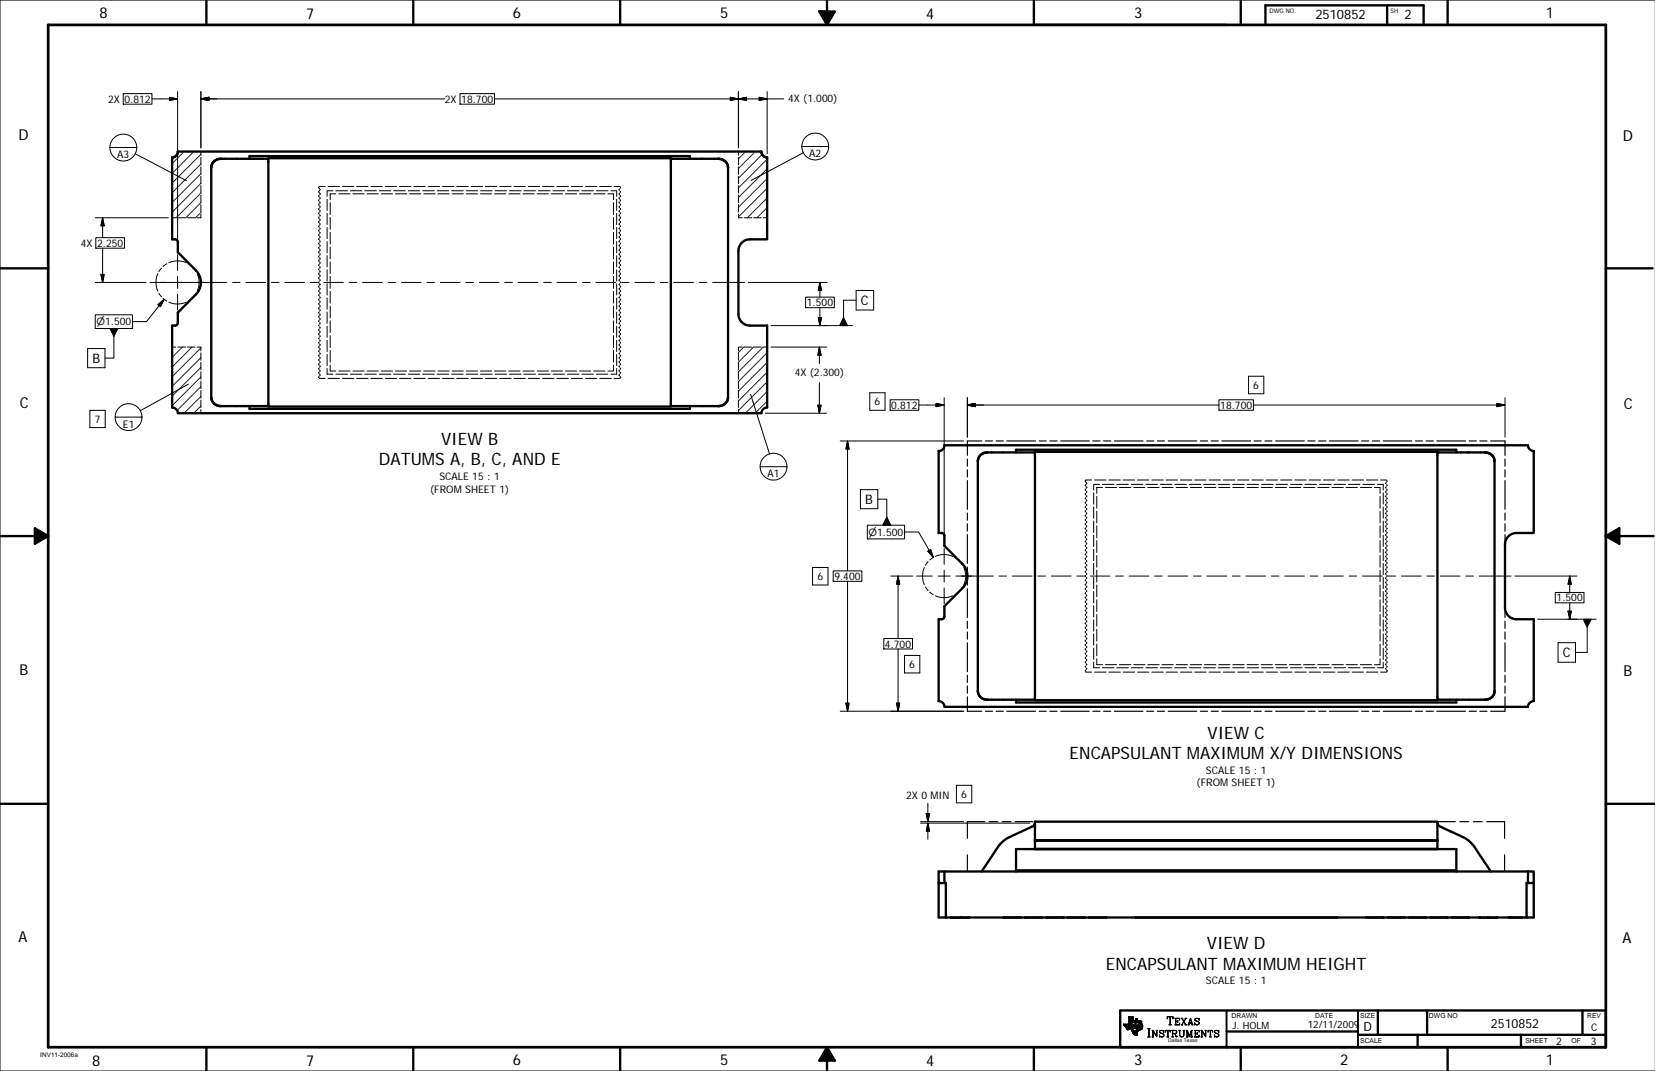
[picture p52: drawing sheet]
<svg xmlns="http://www.w3.org/2000/svg" width="432mm" height="279mm" viewBox="0 0 432 279" stroke-linecap="round" stroke-linejoin="round" font-family="sans-serif">
<defs><g id="words">
<g font-size="4.5">
<text x="115.1" y="116.1">VIEW B</text>
<text x="98.8" y="121.4">DATUMS A, B, C, AND E</text>
<text x="315" y="192.7">VIEW C</text>
<text x="279" y="198.1">ENCAPSULANT MAXIMUM X/Y DIMENSIONS</text>
<text x="314.9" y="247.6">VIEW D</text>
<text x="288.5" y="253">ENCAPSULANT MAXIMUM HEIGHT</text>
</g>
<g font-size="3.9">
<text x="25.9" y="4.6">8</text>
<text x="79.9" y="4.9">7</text>
<text x="133.8" y="4.7">6</text>
<text x="187.9" y="4.6">5</text>
<text x="241.7" y="5">4</text>
<text x="295.9" y="4.6">3</text>
<text x="403.4" y="4.7">1</text>
<text x="4.9" y="36.6">D</text>
<text x="423.4" y="36.8">D</text>
<text x="5.2" y="106.5">C</text>
<text x="423.7" y="106.7">C</text>
<text x="5.1" y="176.1">B</text>
<text x="423.5" y="176.3">B</text>
<text x="4.8" y="245.8">A</text>
<text x="423.3" y="246.1">A</text>
<text x="24.1" y="278.1">8</text>
<text x="79.9" y="278">7</text>
<text x="133.8" y="277.9">6</text>
<text x="187.9" y="277.7">5</text>
<text x="241.7" y="278.1">4</text>
<text x="295.9" y="277.8">3</text>
<text x="349.7" y="278">2</text>
<text x="403.4" y="277.9">1</text>
</g>
<g font-size="3.4">
<text x="343.2" y="5.1">2510852</text>
<text x="366.5" y="5.1">2</text>
<text x="224.6" y="79.6">C</text>
<text x="24.1" y="94.7">B</text>
<text x="225.7" y="131.5">B</text>
<text x="407.7" y="171.4">C</text>
</g>
<g font-size="3.3">
<text x="355.7" y="269">D</text>
<text x="389" y="268.1">2510852</text>
</g>
<g font-size="2.9">
<text x="304.3" y="267.4">T</text>
<text x="299.2" y="270.5">I</text>
</g>
<g font-size="2.7">
<text x="28.2" y="26.8">2X</text>
<text x="32.5" y="26.8">0.812</text>
<text x="116.1" y="26.8">2X</text>
<text x="120.4" y="26.8">18.700</text>
<text x="205.6" y="26.6">4X(1.000)</text>
<text x="30.6" y="41.3">A3</text>
<text x="211.2" y="41">A2</text>
<text x="21.1" y="64.4">4X</text>
<text x="25.4" y="64.4">2.250</text>
<text x="210.5" y="79.9">1.500</text>
<text x="207.4" y="98.1">4X(2.300)</text>
<text x="327" y="101.5">6</text>
<text x="228.1" y="105.8">6</text>
<text x="232.5" y="106.7">0.812</text>
<text x="318.4" y="106.7">18.700</text>
<text x="24.7" y="110.3">7</text>
<text x="32" y="111.6">E1</text>
<text x="114.7" y="125.2">SCALE 15 : 1</text>
<text x="200.3" y="124.5">A1</text>
<text x="112.2" y="128.5">(FROM SHEET 1)</text>
<text x="213.3" y="151.3">6</text>
<text x="217.7" y="151.3">9.400</text>
<text x="406.1" y="156.9">1.500</text>
<text x="230.9" y="168.9">4.700</text>
<text x="237.2" y="174.3">6</text>
<text x="314.6" y="201.8">SCALE 15 : 1</text>
<text x="236.4" y="208.4">2X0MIN</text>
<text x="250.8" y="208.2">6</text>
<text x="312.2" y="205.1">(FROM SHEET 1)</text>
<text x="314.6" y="256.8">SCALE 15 : 1</text>
<text x="415.1" y="268.8">C</text>
<text x="406" y="272.6">2</text>
<text x="415" y="272.6">3</text>
</g>
<g font-size="2.6">
<text x="25.2" y="84.9">⌀1.500</text>
<text x="226.6" y="139.7">⌀1.500</text>
<text x="321.5" y="268.5">J. HOLM</text>
<text x="341.2" y="268.1">12/11/2009</text>
</g>
<g font-size="2.3">
<text x="306.3" y="267.4">EXAS</text>
<text x="300.4" y="270.5">NSTRUMENTS</text>
</g>
<g font-size="1.8">
<text x="321.3" y="265.6">DRAWN</text>
<text x="343.2" y="265.6">DATE</text>
<text x="354.9" y="265.5">SIZE</text>
<text x="372.8" y="265.5">DWG NO</text>
<text x="414.1" y="265.5">REV</text>
<text x="354.9" y="272.1">SCALE</text>
<text x="398" y="272.2">SHEET</text>
<text x="410" y="272.2">OF</text>
</g>
<text font-size="1.7" x="10.5" y="275.7">INV11-2006a</text>
<g font-size="1.6">
<text x="331.2" y="3.3">DWG NO.</text>
<text x="362.8" y="3.3">SH</text>
</g>
<text font-size="1.3" x="304.8" y="271.9">Dallas Texas</text>
</g></defs>
<g fill="none" stroke="#000" stroke-width=".61">
<path d="M53.8 .1v6.4M107.8 0v6.5M161.8 0v6.5M213.7 2.9l4.1 .1-2 3.5zM215.8 .3v6.2M269.7 0v6.5M270 6.5h50M323.7 0v6.5M330.2 6.5v-5.1h41.2v5.1M361.9 1.4v5.1M377.7 0v6.5M46.4 39.5h152.2l.1 .3a1.55 1.55 0 0 0 1.5 1.3v21.3h-4.5a3 3 0 0 0-3 3v16.5a3 3 0 0 0 3 3h4.5v21.4l-.6 .1a1.54 1.54 0 0 0-1 1.4h-152.2l-.2-.7a1.47 1.47 0 0 0-1.3-.8v-21.4h.8a.76 .76 0 0 0 .7-.7v-2.6l4.7-4.7a4.4 4.4 0 0 0 0-6.4l-4.7-4.7v-2.6a.72 .72 0 0 0-.7-.8h-.8v-21.3a1.48 1.48 0 0 0 1.5-1.6z"/>
<path d="M55.1 43.7a2.24 2.24 0 0 1 2.3-2.3h12.6v64.5M55.1 43.7v60M57.8 41.4a2.55 2.55 0 0 0-2.7 2.3M65.1 41.4v-.7h114.9v.7M70 41.4v-.1h105v.1M175 41.4h12.7a2.28 2.28 0 0 1 2.2 2.3M175 41.4v64.5h12.7a2.28 2.28 0 0 0 2.2-2.2M187.3 41.4a2.54 2.54 0 0 1 2.6 2.3M189.9 43.7v60M0 70h12.6M419 70h12.2M55.1 103.7a2.24 2.24 0 0 0 2.3 2.2h12.6"/>
<path d="M55.1 103.7a2.55 2.55 0 0 0 2.7 2.2M65.1 105.9v.8h114.9v-.8M70 105.9h105M189.9 103.7a2.54 2.54 0 0 1-2.6 2.2M244.9 117.6a1.45 1.45 0 0 0 1.5-1.4h152.3a1.52 1.52 0 0 0 1.5 1.4v21.4h-4.6a3 3 0 0 0-2.9 3v16.5a3 3 0 0 0 2.9 3h4.6v21.4l-1 .3-.3 .5-.2 .7h-152.3a1.52 1.52 0 0 0-1.5-1.5v-21.4h.8a.72 .72 0 0 0 .7-.7v-2.6l4.7-4.7a4.5 4.5 0 0 0 0-6.4l-4.7-4.7v-2.6a.72 .72 0 0 0-.7-.8h-.8zM257.8 118a2.55 2.55 0 0 0-2.7 2.3M270 118v-.1h105v.1M375 118h12.7a2.28 2.28 0 0 1 2.2 2.3M375 118v64.5h12.7a2.24 2.24 0 0 0 2.2-2.2M380 118v-.7h-114.9v.7M387.3 118a2.51 2.51 0 0 1 2.6 2.3M0 139.8h12.6"/>
<path d="M9.1 137.8l3.5 2-3.5 2.1zM255.1 120.3a2.28 2.28 0 0 1 2.3-2.3h12.6v64.5M255.1 120.3v60M389.9 120.3v60M419 139.8l3.5-2v4.1zM419 139.8h12.4M255.1 180.3a2.51 2.51 0 0 0 2.7 2.2M255.1 180.3a2.24 2.24 0 0 0 2.3 2.2h12.6M265.1 182.5v.8h114.9v-.8M270 182.5h105M389.9 180.3a2.47 2.47 0 0 1-2.6 2.2M0 209.7h12.6"/>
<path d="M270 214.6l-.4 .9-6.2 2.9-1.8 1.2-1.1 1.1-4.4 6.7M270 219.2h105M375 214.6l.5 .9 6.6 3.1 1.4 1 1.4 1.6 4.1 6.2M375 219.2v-4.8h-105v7.1h105v-2.3h-105M375 219.2h-105M419 209.7h12.6M244.9 230.4h1.5M246.4 230.4h.4v9M246.4 227.4h152.3M246.4 230.4v-3h-1.5v12h1.9M246.8 239.4h151.5M248.1 239.4h4.6"/>
<path d="M248.1 239.4h.1M252.7 239.4h.1M252.8 239.4h.1M261.9 239.4h.1M265.1 227.4v-5.9h114.9v5.6h-114.9h114.9v.3M266.3 239.4h.1M267.4 239.4h.1M271.9 239.4h.1M273 239.4h.1M277.5 239.4h.1M278.5 239.4h.1M283.1 239.4h.1"/>
<path d="M284.1 239.4h.1M288.6 239.4h.1M296.3 239.4h.1M348.8 239.4h.1M356.5 239.4h4.5M361 239.4h.1M362 239.4h4.5M366.5 239.4h.1M367.6 239.4h4.5M372.1 239.4h.1M373.1 239.4h4.6M377.7 239.4h.1"/>
<path d="M378.7 239.4h4.5M383.2 239.4h.1M386 239.4h.1M386 239.4h4.5M390.5 239.4h.1M390.6 239.4h.1M393.6 239.4h3.6M397.2 239.4h.1M398.7 227.4v3M398.7 227.4h1.5v3M400.2 230.4h-1.9v9M400.2 230.4v9h-1.9"/>
<path d="M53.8 273.2v6.2M107.8 273.2v6.2M161.8 273.2v6.2M215.8 273.2v6.2M215.8 273.2l2 3.5h-4zM269.7 273.2v6.2M292.3 263.6h126.7v9.6h-126.7zM320 269.1h34.3M323.7 273.2v6.2M354.3 270h64.7M359.5 263.6v6.4M369.9 270v3.2"/>
<path d="M372.3 263.6v6.4M377.7 273.2v6.2M396.8 270v3.2M412.9 263.6v6.4"/>
</g>
<g fill="none" stroke="#000" stroke-width=".26">
<path d="M431.8 0h-431.8v279.4h431.8M28.7 38.5h7a3.5 3.5 0 0 0-5.1-3.2 3.5 3.5 0 0 0-.4 6 3.5 3.5 0 0 0 5.5-2.5v-.3M32.2 24.4h7.4v2.8h-7.4zM39.6 25.8h6.7M44.2 25.4l2.1 .4-2.1 .4zM46.3 23.9v41.6M46.4 39.5h1.2M48.2 39.5h2.4M51.2 39.5h1.2v1M52.4 23.9v14.7M52.4 25.8l2.1-.4v.8zM52.4 25.8h63.7"/>
<path d="M120 24.4h9v2.8h-9zM129 25.8h75.5M190.5 25.4l2.2 .4-2.2 .4zM192.7 25.8l2.1-.4v.8zM192.7 23.9v14.7M193.8 39.5h-1.1v1M194.5 39.5h2.3M197.5 39.5h1.1M198.1 25.4l2.1 .4-2.1 .4zM200.2 23.9v16.1M209.2 38.2h7a3.5 3.5 0 0 0-5.1-3.2 3.5 3.5 0 0 0-.4 6 3.5 3.5 0 0 0 5.5-2.5v-.3M209.6 39.9l-13.6 7.2"/>
<path d="M24.9 56.8h19M26.8 56.8l.4 2.1h-.9zM26.8 56.8v5.2M35.3 40.1l13.4 7M44.9 41.1v1M44.9 42.7v2M44.9 45.3v2.1M44.9 47.9v2.1M44.9 50.5v2.1M44.9 53.1v2.1M44.9 55.8v1h1M46.4 56.8h2"/>
<path d="M48.9 56.8h2M52.4 41v2M52.4 43.5v2M52.4 46v1.9M52.4 48.4v2M52.4 50.9v2M52.4 53.4v1.9M52.4 55.8v1h-1M83.3 60l-.2 .2 .2 .1M83.3 58.8l-.2 .2 .2 .2M83.3 57.7l-.2 .2 .2 .2M83.3 56.6l-.2 .2 .2 .2"/>
<path d="M83.3 55.5l-.2 .1 .2 .3M83.3 54.4l-.2 .1 .2 .2M83.3 53.2l-.2 .2 .2 .2M83.3 52.1l-.2 .2 .2 .2M83.3 51l-.2 .2 .2 .2M83.4 59.4l.2 .2-.2 .2M83.4 58.3l.2 .2-.2 .2M83.4 57.2l.2 .2-.2 .1M83.4 56l.2 .2-.2 .2M83.4 54.9l.2 .2-.2 .2M83.4 53.8l.2 .2-.2 .1M83.4 52.7l.2 .2-.2 .1"/>
<path d="M83.4 51.5l.2 .2-.2 .2M84.8 48.6h-1.5l-.2 .3 .5 .6-.5 .5 .5 .6-.2 .2M85.3 52v2.9M85.3 55.6v3M85.3 59.3v3M85.6 48.6h3M86.1 52.9v3.1M86.1 56.7v3.1M86.9 49.8h-1.6v1.4M87.6 50.6h-1.5v1.5M87.6 49.8h3.1M88.4 50.6h2.9"/>
<path d="M89.3 48.6h3M91.4 49.8h3M92.1 50.6h2.9M93 48.6h3M95.2 49.8h3M95.8 50.6h2.9M96.8 48.6h3M99 49.8h3M99.5 50.6h2.9M100.5 48.6h3M102.7 49.8h3M103.2 50.6h2.9"/>
<path d="M104.2 48.6h3M106.5 49.8h3M106.8 50.6h3M108 48.6h3M110.3 49.8h3M110.6 50.6h2.9M111.7 48.6h3M114 49.8h3.1M114.3 50.6h2.9M115.4 48.6h3M117.8 49.8h3.1M118 50.6h2.9"/>
<path d="M119.2 48.6h3M121.6 49.8h3M121.6 50.6h3M122.9 48.6h3M125.3 50.6h3M125.4 49.8h3M126.6 48.6h3M129 50.6h3M129.2 49.8h3M130.4 48.6h2.9M132.7 50.6h3M132.9 49.8h3.1"/>
<path d="M134.1 48.6h3M136.4 50.6h3M136.7 49.8h3M137.8 48.6h3M140.1 50.6h3M140.5 49.8h3M141.6 48.6h2.9M143.8 50.6h3M144.3 49.8h3M145.3 48.6h3M147.5 50.6h3M148.1 49.8h2.9"/>
<path d="M149 48.6h3M151.2 50.6h3M151.8 49.8h3M152.8 48.6h2.9M154.9 50.6h3M155.6 49.8h3M156.5 48.6h3M158.6 50.6h1.5v1.5M159.4 49.8h1.5v1.4M160.1 52.9v3.1M160.1 56.7v3.1M160.2 48.6l1.6 .1"/>
<path d="M160.9 52v2.9M160.9 55.6v3M160.9 59.3v3M161.6 49.3l-.1 .2 .1 .2M161.6 50.4l-.1 .2 .1 .2M161.6 51.5l-.1 .2 .1 .2M161.6 52.7l-.1 .2 .1 .1M161.6 53.8l-.1 .2 .1 .1M161.6 54.9l-.1 .2 .1 .2M161.6 56l-.1 .2 .1 .2M161.6 57.1l-.1 .3 .1 .1M161.6 58.3l-.1 .2 .1 .2"/>
<path d="M161.6 59.4l-.1 .2 .1 .2M161.8 49.9l.2 .1-.2 .2M161.8 51l.2 .2-.2 .2M161.8 52.1l.2 .2-.2 .2M161.8 53.2l.2 .2-.2 .2M161.8 54.4l.2 .1-.2 .2M161.8 55.5l.2 .1-.2 .3M161.8 56.6l.2 .2-.2 .2M161.8 57.7l.2 .2-.2 .2M161.8 58.8l.2 .2-.2 .2M161.8 60l.2 .2-.2 .1M161.9 48.8l-.1 .3"/>
<path d="M192.7 41v2M192.7 43.5v2M192.7 46v1.9M192.7 48.4v2M192.7 50.9v2M192.7 53.4v1.9M192.7 55.8v1h1M194.2 56.8h2M196.6 56.8h2M200.2 41.1v1M200.2 42.7v2M200.2 45.3v2.1"/>
<path d="M200.2 47.9v2.1M200.2 50.5v2.1M200.2 53.1v2.1M200.2 55.8v1h-1M24.9 73.7h13.2M25 62h7.5v2.7h-7.5zM26.3 71.6h.9l-.4 2.1zM26.8 64.7v9M39.1 73.7h20.1M41.2 71.4a5.6 5.6 0 0 0 0 4.6M41.2 79.5l1.6-1.4-.9 1.9zM41.4 76.5l.7 .9"/>
<path d="M41.5 79.7l1.3-1.6-4.6 5.8h-3.6M42.1 69.9l-.7 1M42.5 77.9l1 .7M43.5 68.8l-1 .7M44 68.6a5.6 5.6 0 0 1 4.6 0M44 78.8a5.8 5.8 0 0 0 4.6 0M46.3 66.5v4.1M46.3 72.1v3.2M46.3 76.8v4.1M49.1 68.8l1 .7M50.1 77.9l-1 .7M50.5 69.9l.7 1"/>
<path d="M51.2 76.5l-.7 .9M51.5 71.4a5.6 5.6 0 0 1 0 4.6M60.7 73.7h1.9M64.1 73.7h5.2M70.8 73.7h2M74.3 73.7h5.2M80.9 73.7h2M83.3 79.1l-.2 .2 .2 .2M83.3 78l-.2 .1 .2 .3M83.3 76.9l-.2 .1 .2 .2M83.3 75.7l-.2 .2 .2 .2M83.3 74.6l-.2 .2 .2 .2"/>
<path d="M83.3 73.5l-.2 .2 .2 .1M83.3 72.3l-.2 .2 .2 .2M83.3 71.2l-.2 .2 .2 .2M83.3 70.1l-.2 .2 .2 .2M83.3 69l-.2 .2 .2 .1M83.3 67.8l-.2 .3 .2 .1M83.3 66.7l-.2 .2 .2 .2M83.3 65.6l-.2 .2 .2 .2M83.3 64.5l-.2 .2 .2 .2M83.3 63.4l-.2 .1 .2 .2M83.3 62.2l-.2 .2 .2 .2M83.3 61.1l-.2 .2 .2 .2"/>
<path d="M83.4 79.7l.2 .2-.2 .1M83.4 78.5l.2 .2-.2 .2M83.4 77.4l.2 .2-.2 .2M83.4 76.3l.2 .2-.2 .2M83.4 75.2l.2 .1-.2 .2M83.4 74l.2 .2-.2 .2M83.4 72.9l.2 .2-.2 .2M83.4 71.8l.2 .2-.2 .2M83.4 70.7l.2 .1-.2 .2M83.4 69.6l.2 .1-.2 .2M83.4 68.4l.2 .2-.2 .2M83.4 67.3l.2 .2-.2 .2"/>
<path d="M83.4 66.2l.2 .1-.2 .2M83.4 65l.2 .2-.2 .2M83.4 63.9l.2 .2-.2 .2M83.4 62.8l.2 .2-.2 .2M83.4 61.7l.2 .1-.2 .2M83.4 60.5l.2 .2-.2 .2M84.5 73.7h5.1M85.3 63v3M85.3 66.7v2.9M85.3 70.4v2.9M85.3 74v3M85.3 77.7v3"/>
<path d="M86.1 60.6v3.1M86.1 64.4v3.1M86.1 68.3v3.1M86.1 72.1v3.1M86.1 76v3.1M86.1 79.9v3M91.1 73.7h2M94.6 73.7h5.1M101.2 73.7h2.1M104.8 73.7h5.1M111.4 73.7h2M114.9 73.7h5.1"/>
<path d="M121.5 73.7h2M125.1 73.7h5.1M131.7 73.7h2M135.2 73.7h5.1M141.8 73.7h2M145.3 73.7h5.2M152 73.7h2M155.5 73.7h5.1M160.1 60.6v3.1M160.1 64.4v3.1M160.1 68.3v3.1M160.1 72.1v3.1"/>
<path d="M160.1 76v3.1M160.1 79.9v3M160.9 63v3M160.9 66.7v2.9M160.9 70.4v2.9M160.9 74v3M160.9 77.7v3M161.6 60.5l-.1 .2 .1 .2M161.6 61.7l-.1 .1 .1 .2M161.6 62.8l-.1 .2 .1 .2M161.6 63.9l-.1 .2 .1 .2M161.6 65l-.1 .2 .1 .2"/>
<path d="M161.6 66.2l-.1 .1 .1 .2M161.6 67.3l-.1 .2 .1 .2M161.6 68.4l-.1 .2 .1 .2M161.6 69.6l-.1 .1 .1 .2M161.6 70.7l-.1 .1 .1 .2M161.6 71.8l-.1 .2 .1 .2M161.6 72.9l-.1 .2 .1 .2M161.6 74l-.1 .2 .1 .2M161.6 75.2l-.1 .1 .1 .2M161.6 76.3l-.1 .2 .1 .2M161.6 77.4l-.1 .2 .1 .2M161.6 78.5l-.1 .2 .1 .2"/>
<path d="M161.6 79.7l-.1 .2 .1 .1M161.8 61.1l.2 .2-.2 .2M161.8 62.2l.2 .2-.2 .2M161.8 63.4l.2 .1-.2 .2M161.8 64.5l.2 .2-.2 .2M161.8 65.6l.2 .2-.2 .2M161.8 66.7l.2 .2-.2 .2M161.8 67.8l.2 .3-.2 .1M161.8 69l.2 .2-.2 .1M161.8 70.1l.2 .2-.2 .2M161.8 71.2l.2 .2-.2 .2M161.8 72.3l.2 .2-.2 .2"/>
<path d="M161.8 73.5l.2 .2-.2 .1M161.8 74.6l.2 .2-.2 .2M161.8 75.7l.2 .2-.2 .2M161.8 76.9l.2 .1-.2 .2M161.8 78l.2 .1-.2 .3M161.8 79.1l.2 .2-.2 .2M162.1 73.7h2M165.6 73.7h5.2M172.3 73.7h2M175.8 73.7h5.1M182.4 73.7h2M185.9 73.7h8.4"/>
<path d="M195.2 73.7h20.6M210.2 77.5h7.5v2.8h-7.5zM213.9 73.7v3.8M213.9 73.7l.5 2.1h-.9zM223.4 75.8h4.5v5.1h-4.5zM223.4 78.3h-3.3v4.5M22.9 90.9h4.5v5h-4.5zM24.8 82.1h9.8v3.6h-9.8zM29.7 87.8v5.6h-2.3M44.9 92.1v2.1M44.9 94.8v2.1M44.9 97.4v2.1"/>
<path d="M44.9 100v2.1M45.9 90.6h-1v1M46.4 90.6h2M48.9 90.6h2M51.4 90.6h1v.9M52.4 92.1v1.9M52.4 94.5v2M52.4 97v1.9M52.4 99.4v2M83.3 98.6v.1M83.3 98.2l-.2 .2 .1 .1M83.3 97.1l-.2 .2 .2 .2"/>
<path d="M83.3 96l-.2 .2 .2 .2M83.3 94.8l-.2 .2 .2 .2M83.3 93.7l-.2 .2 .2 .2M83.3 92.6l-.2 .2 .2 .2M83.3 91.5l-.2 .2 .2 .1M83.3 90.3l-.2 .2 .2 .2M83.3 89.2l-.2 .2 .2 .2M83.3 88.1l-.2 .2 .2 .2M83.3 87l-.2 .2 .2 .2M83.3 85.9l-.2 .1 .2 .2M83.3 84.7l-.2 .2 .2 .2M83.3 83.6l-.2 .2 .2 .2"/>
<path d="M83.3 82.5l-.2 .2 .2 .1M83.3 81.4l-.2 .1 .2 .2M83.3 80.2l-.2 .2 .2 .2M83.3 98.7h1.5M83.4 97.7l.2 .1-.2 .2M83.4 96.5l.2 .2-.2 .2M83.4 95.4l.2 .2-.2 .2M83.4 94.3l.2 .2-.2 .2M83.4 93.2l.2 .1-.2 .2M83.4 92l.2 .2-.2 .2M83.4 90.9l.2 .2-.2 .2M83.4 89.8l.2 .2-.2 .2"/>
<path d="M83.4 88.7l.2 .2-.2 .1M83.4 87.5l.2 .2-.2 .2M83.4 86.4l.2 .2-.2 .2M83.4 85.3l.2 .2-.2 .1M83.4 84.2l.2 .1-.2 .2M83.4 83l.2 .2-.2 .2M83.4 81.9l.2 .2-.2 .2M83.4 80.8l.2 .2-.2 .2M85.3 96.1v1.5h1.6M85.3 81.4v2.9M85.3 85.1v2.9M85.3 88.8v2.9"/>
<path d="M85.3 92.5v2.9M85.6 98.7h3M86.1 95.3v1.5h1.5M86.1 83.7v3.1M86.1 87.5v3.1M86.1 91.4v3.1M87.6 97.6h3.1M88.4 96.8h2.9M89.3 98.7h3M91.4 97.6h3M92.1 96.8h2.9M93 98.7h3"/>
<path d="M95.2 97.6h3M95.8 96.8h2.9M96.8 98.7h3M99 97.6h3M99.5 96.8h2.9M100.5 98.7h3M102.7 97.6h3M103.2 96.8h2.9M104.2 98.7h3M106.5 97.6h3M106.8 96.8h3M108 98.7h3"/>
<path d="M110.3 97.6h3M110.6 96.8h2.9M111.7 98.7h3M114 97.6h3.1M114.3 96.8h2.9M115.4 98.7h3M117.8 97.6h3.1M118 96.8h2.9M119.2 98.7h3M121.6 97.6h3M121.6 96.8h3M122.9 98.7h3"/>
<path d="M125.3 96.8h3M125.4 97.6h3M126.6 98.7h3M129 96.8h3M129.2 97.6h3M130.4 98.7h3M132.7 96.8h3M132.9 97.6h3.1M134.1 98.7h3M136.4 96.8h3M136.7 97.6h3M137.8 98.7h3"/>
<path d="M140.1 96.8h3M140.5 97.6h3M141.6 98.7h2.9M143.8 96.8h3M144.3 97.6h3M145.3 98.7h3M147.5 96.8h3M148.1 97.6h2.9M149 98.7h3M151.2 96.8h3M151.8 97.6h3M152.8 98.7h2.9"/>
<path d="M154.9 96.8h3M155.6 97.6h3M156.5 98.7h3M160.1 95.2v1.6h-1.5M160.1 83.7v3.1M160.1 87.5v3.1M160.1 91.4v3.1M160.2 98.7h1.5M160.9 96.1v1.5h-1.5M160.9 81.4v2.9M160.9 85.1v2.9M160.9 88.8v2.9"/>
<path d="M160.9 92.5v2.9M161.6 80.8l-.1 .2 .1 .2M161.6 81.9l-.1 .2 .1 .2M161.6 83l-.1 .2 .1 .2M161.6 84.2l-.1 .1 .1 .2M161.6 85.3l-.1 .2 .1 .1M161.6 86.4l-.1 .2 .1 .2M161.6 87.5l-.1 .2 .1 .2M161.6 88.7l-.1 .2 .1 .1M161.6 89.8l-.1 .2 .1 .2M161.6 90.9l-.1 .2 .1 .2M161.6 92l-.1 .2 .1 .2"/>
<path d="M161.6 93.2l-.1 .1 .1 .2M161.6 94.3l-.1 .2 .1 .2M161.6 95.4l-.1 .2 .1 .2M161.6 96.5l-.1 .2 .1 .2M161.6 97.7l-.1 .1 .1 .2M161.8 80.2l.2 .2-.2 .2M161.8 81.4l.2 .1-.2 .2M161.8 82.5l.2 .2-.2 .1M161.8 83.6l.2 .2-.2 .2M161.8 84.7l.2 .2-.2 .2M161.8 85.9l.2 .1-.2 .2M161.8 87l.2 .2-.2 .2"/>
<path d="M161.8 88.1l.2 .2-.2 .2M161.8 89.2l.2 .2-.2 .2M161.8 90.3l.2 .2-.2 .2M161.8 91.5l.2 .2-.2 .1M161.8 92.6l.2 .2-.2 .2M161.8 93.7l.2 .2-.2 .2M161.8 94.8l.2 .2-.2 .2M161.8 96l.2 .2-.2 .2M161.8 97.1l.2 .2-.2 .2M161.8 98.2l.1 .3M161.8 98.6l-.1 .1M192.7 92.1v1.9"/>
<path d="M192.7 94.5v2M192.7 97v1.9M192.7 99.4v2M193.7 90.6h-1v.9M194.2 90.6h2M196.6 90.6h2M199.2 90.6h1v1M200.2 92.1v2.1M200.2 94.8v2.1M200.2 97.4v2.1M200.2 100v2.1M201.2 90.6h14.5"/>
<path d="M201.2 84.9h21.2M213.5 82.8h.9l-.5 2.1zM213.8 90.6v4.2M213.8 99.8v8M213.8 90.6l.4 2.1h-.8zM213.9 80.3v4.6M325.8 98.1h3.9v4.6h-3.9zM23.5 107.1h4v4.4h-4zM30.1 108.8h6.9a3.5 3.5 0 0 0-5-3.1 3.5 3.5 0 0 0-.6 5.9 3.5 3.5 0 0 0 5.6-2.1v-.7M44.9 105.3v1l.8 .2M44.9 102.6v2.1M46.2 107.1l.2 .7h1.2"/>
<path d="M48.2 107.8h2.4M49.2 100.2l-12.6 6.9M52.4 106.8v1h-1.2M52.4 101.9v2M52.4 104.4v1.9M192.7 106.8v1h1.1M192.7 101.9v2M192.7 104.4v1.9M194.5 107.8h2.3M195.8 102.8l5 15.6M198.9 107.1l-.3 .7h-1.1M199.7 107.8h16"/>
<path d="M200.2 105.3v1l-.8 .2M200.2 102.6v2.1M213.4 105.7h.8l-.4 2.1zM219.2 115h32.2M221.1 115v33.9M221.1 115l.4 2.1h-.8zM226.9 102.5h4v4.5h-4zM232.2 104.3h7.5v2.7h-7.5zM244.2 105.2l2.1 .5-2.1 .4zM246.3 105.7h-6.6M246.3 103.8v38.3M252.4 105.7l2.1-.5v.9z"/>
<path d="M252.4 105.7h65.6M252.4 103.8v10.2M318 104.3h9v2.7h-9zM327 105.7h65.7M390.5 105.2l2.2 .5-2.2 .4zM392.7 103.8v10.2M198.3 121.8h7a3.5 3.5 0 0 0-5-3.2 3.5 3.5 0 0 0-.6 5.9 3.5 3.5 0 0 0 5.6-2.1v-.6M224.5 127.7h4.5v5h-4.5zM226.3 137h9.7v3.6h-9.7zM229 130.2h2.4v4.7M236 138.8h3.7l3.8 6.6M283.3 140l-.2 .1 .2 .2"/>
<path d="M283.3 138.8l-.2 .2 .2 .2M283.3 137.7l-.2 .2 .2 .2M283.3 136.6l-.2 .2 .2 .1M283.3 135.5l-.2 .1 .2 .2M283.3 134.3l-.2 .2 .2 .2M283.3 133.2l-.2 .2 .2 .2M283.3 132.1l-.2 .1 .2 .3M283.3 131l-.2 .1 .2 .2M283.3 129.8l-.2 .2 .2 .2M283.3 128.7l-.2 .2 .2 .2M283.3 127.6l-.2 .2 .2 .2M283.4 139.4l.2 .2-.2 .2"/>
<path d="M283.4 138.3l.2 .2-.2 .1M283.4 137.1l.2 .2-.2 .2M283.4 136l.2 .2-.2 .2M283.4 134.9l.2 .2-.2 .2M283.4 133.8l.2 .2-.2 .1M283.4 132.6l.2 .2-.2 .2M283.4 131.5l.2 .2-.2 .2M283.4 130.4l.2 .2-.2 .2M283.4 129.3l.2 .2-.2 .1M283.4 128.1l.2 .2-.2 .2M284.8 125.2h-1.5l-.2 .3 .5 .6-.5 .5 .5 .6-.2 .2M285.3 128.6v2.9"/>
<path d="M285.3 132.2v3M285.3 135.9v3M285.3 139.6v3M285.6 125.2h3M286.2 129.5v3.1M286.2 133.4v3M286.2 137.2v3.1M286.9 126.4h-1.6v1.4M287.6 126.4h3.1M287.7 127.2h-1.5v1.5M288.4 127.2h2.9M289.3 125.2h3"/>
<path d="M291.4 126.4h3M292.1 127.2h2.9M293 125.2h3M295.2 126.4h3M295.8 127.2h2.9M296.8 125.2h3M299 126.4h3M299.5 127.2h2.9M300.5 125.2h3M302.7 126.4h3M303.2 127.2h2.9M304.2 125.2h3"/>
<path d="M306.5 126.4h3M306.9 127.2h2.9M308 125.2h3M310.3 126.4h3M310.6 127.2h2.9M311.7 125.2h3M314 126.4h3.1M314.2 127.2h3M315.4 125.2h3M317.8 126.4h3M318 127.2h2.9M319.2 125.2h3"/>
<path d="M321.6 126.4h3M321.6 127.2h3M322.9 125.2h3M325.4 127.2h2.9M325.4 126.4h3M326.6 125.2h3M329 127.2h3M329.2 126.4h3M330.4 125.2h3M332.7 127.2h3M333 126.4h3M334.1 125.2h3"/>
<path d="M336.4 127.2h3M336.7 126.4h3M337.8 125.2h3M340.1 127.2h3M340.5 126.4h3M341.5 125.2h3.1M343.8 127.2h3M344.3 126.4h3M345.3 125.2h3M347.5 127.2h3M348.1 126.4h3M349 125.2h3"/>
<path d="M351.2 127.2h3M351.8 126.4h3M352.8 125.2h2.9M354.9 127.2h3M355.6 126.4h3M356.5 125.2h3M358.6 127.2h1.5v1.5M359.4 126.4h1.5v1.4M360.1 129.5v3.1M360.1 133.4v3M360.1 137.2v3.1M360.2 125.2l1.6 .1"/>
<path d="M360.9 128.6v2.9M360.9 132.2v3M360.9 135.9v3M360.9 139.6v3M361.7 125.9l-.2 .2 .2 .2M361.7 127l-.2 .2 .2 .2M361.7 128.1l-.2 .2 .2 .2M361.7 129.3l-.2 .2 .2 .1M361.7 130.4l-.2 .2 .2 .2M361.7 131.5l-.2 .2 .2 .2M361.7 132.6l-.2 .2 .2 .2M361.7 133.8l-.2 .2 .2 .1"/>
<path d="M361.7 134.9l-.2 .2 .2 .2M361.7 136l-.2 .2 .2 .2M361.7 137.1l-.2 .2 .2 .2M361.7 138.3l-.2 .2 .2 .1M361.7 139.4l-.2 .2 .2 .2M361.8 126.4l.2 .2-.2 .2M361.8 127.6l.2 .2-.2 .2M361.8 128.7l.2 .2-.2 .2M361.8 129.8l.2 .2-.2 .2M361.8 131l.2 .1-.2 .2M361.8 132.1l.2 .1-.2 .3M361.8 133.2l.2 .2-.2 .2"/>
<path d="M361.8 134.3l.2 .2-.2 .2M361.8 135.5l.2 .1-.2 .2M361.8 136.6l.2 .2-.2 .1M361.8 137.7l.2 .2-.2 .2M361.8 138.8l.2 .2-.2 .2M361.8 140l.2 .1-.2 .2M361.9 125.4l-.1 .3M212 148h4v4.6h-4zM217.4 148.9h7.5v2.8h-7.5zM221.1 151.7v33.8M232.4 150.3h5.7M234.3 150.3v16.3"/>
<path d="M234.3 150.3l.4 2.1h-.8zM239.1 150.3h4.1M241.2 148a5.6 5.6 0 0 0 0 4.6M241.4 153.1l.7 1M242.1 143.8l.7-.4 .7 2zM242.1 146.5l-.7 1M242.5 143.6l1 1.8M242.6 154.5l.9 .7M243.5 145.4l-.9 .7M244.1 155.4a5.6 5.6 0 0 0 4.5 0M244.1 145.2a5.6 5.6 0 0 1 4.5 0M244.7 150.3h3.2"/>
<path d="M246.3 143.1v4.1M246.3 148.7v3.2M246.3 153.4v4.1M249.1 145.4l1 .7M249.4 150.3h9.8M250.1 154.5l-1 .7M250.5 146.5l.7 1M251.2 153.1l-.7 1M251.5 148a5.6 5.6 0 0 1 0 4.6M260.6 150.3h2M264.1 150.3h5.2M270.8 150.3h2"/>
<path d="M274.3 150.3h5.1M280.9 150.3h2.1M283.3 159.1l-.2 .2 .2 .2M283.3 158l-.2 .1 .2 .2M283.3 156.8l-.2 .2 .2 .2M283.3 155.7l-.2 .2 .2 .2M283.3 154.6l-.2 .2 .2 .2M283.3 153.4l-.2 .2 .2 .2M283.3 152.3l-.2 .2 .2 .2M283.3 151.2l-.2 .2 .2 .2M283.3 150.1l-.2 .2 .2 .2M283.3 148.9l-.2 .2 .2 .2"/>
<path d="M283.3 147.8l-.2 .2 .2 .2M283.3 146.7l-.2 .2 .2 .2M283.3 145.6l-.2 .2 .2 .1M283.3 144.4l-.2 .3 .2 .1M283.3 143.3l-.2 .2 .2 .2M283.3 142.2l-.2 .2 .2 .2M283.3 141.1l-.2 .2 .2 .2M283.4 159.6l.2 .2-.2 .2M283.4 158.5l.2 .2-.2 .2M283.4 157.4l.2 .2-.2 .2M283.4 156.3l.2 .2-.2 .1M283.4 155.2l.2 .1-.2 .2"/>
<path d="M283.4 154l.2 .2-.2 .2M283.4 152.9l.2 .2-.2 .2M283.4 151.8l.2 .1-.2 .2M283.4 150.6l.2 .2-.2 .2M283.4 149.5l.2 .2-.2 .2M283.4 148.4l.2 .2-.2 .2M283.4 147.3l.2 .1-.2 .3M283.4 146.2l.2 .1-.2 .2M283.4 145l.2 .2-.2 .2M283.4 143.9l.2 .2-.2 .2M283.4 142.8l.2 .2-.2 .1M283.4 141.6l.2 .2-.2 .2"/>
<path d="M283.4 140.5l.2 .2-.2 .2M284.5 150.3h5.1M285.3 143.3v3M285.3 147v2.9M285.3 150.6v3M285.3 154.3v3M285.3 158v3M286.2 141.1v3M286.2 144.9v3.1M286.2 148.7v3.1M286.2 152.6v3.1M286.2 156.5v3"/>
<path d="M291.1 150.3h2M294.6 150.3h5.1M301.2 150.3h2.1M304.8 150.3h5.1M311.4 150.3h2M314.9 150.3h5.1M321.5 150.3h2.1M325 150.3h5.2M331.7 150.3h2M335.2 150.3h5.1M341.8 150.3h2M345.3 150.3h5.2"/>
<path d="M352 150.3h2M355.5 150.3h5.1M360.1 141.1v3M360.1 144.9v3.1M360.1 148.7v3.1M360.1 152.6v3.1M360.1 156.5v3M360.9 143.3v3M360.9 147v2.9M360.9 150.6v3M360.9 154.3v3M360.9 158v3"/>
<path d="M361.7 140.5l-.2 .2 .2 .2M361.7 141.6l-.2 .2 .2 .2M361.7 142.8l-.2 .2 .2 .1M361.7 143.9l-.2 .2 .2 .2M361.7 145l-.2 .2 .2 .2M361.7 146.2l-.2 .1 .2 .2M361.7 147.3l-.2 .1 .2 .3M361.7 148.4l-.2 .2 .2 .2M361.7 149.5l-.2 .2 .2 .2M361.7 150.6l-.2 .2 .2 .2M361.7 151.8l-.2 .1 .2 .2M361.7 152.9l-.2 .2 .2 .2"/>
<path d="M361.7 154l-.2 .2 .2 .2M361.7 155.2l-.2 .1 .2 .2M361.7 156.3l-.2 .2 .2 .1M361.7 157.4l-.2 .2 .2 .2M361.7 158.5l-.2 .2 .2 .2M361.7 159.6l-.2 .2 .2 .2M361.8 141.1l.2 .2-.2 .2M361.8 142.2l.2 .2-.2 .2M361.8 143.3l.2 .2-.2 .2M361.8 144.4l.2 .3-.2 .1M361.8 145.6l.2 .2-.2 .1M361.8 146.7l.2 .2-.2 .2"/>
<path d="M361.8 147.8l.2 .2-.2 .2M361.8 148.9l.2 .2-.2 .2M361.8 150.1l.2 .2-.2 .2M361.8 151.2l.2 .2-.2 .2M361.8 152.3l.2 .2-.2 .2M361.8 153.4l.2 .2-.2 .2M361.8 154.6l.2 .2-.2 .2M361.8 155.7l.2 .2-.2 .2M361.8 156.8l.2 .2-.2 .2M361.8 158l.2 .1-.2 .2M361.8 159.1l.2 .2-.2 .2M362.1 150.3h2"/>
<path d="M365.6 150.3h5.2M372.3 150.3h2M375.8 150.3h5.1M382.4 150.3h2M385.9 150.3h8.4M395.2 150.3h16.3M405.8 154.6h7.5v2.7h-7.5zM409.1 159.4h.9l-.4 2.1zM409.6 157.3v4.2M409.6 150.3l.4 2.1h-.9zM409.6 150.3v4.3M230.6 166.6h7.5v2.7h-7.5z"/>
<path d="M234.3 169.3v16.2M236 171h4v4.6h-4zM283.3 175.2l1.5 .1M283.3 173.7l-.2 .2 .2 .2M283.3 172.6l-.2 .2 .2 .2M283.3 171.4l-.2 .3 .2 .1M283.3 170.3l-.2 .2 .2 .2M283.3 169.2l-.2 .2 .2 .2M283.3 168.1l-.2 .2 .2 .1M283.3 167l-.2 .1 .2 .2M283.3 165.8l-.2 .2 .2 .2M283.3 164.7l-.2 .2 .2 .2"/>
<path d="M283.3 163.6l-.2 .1 .2 .3M283.3 162.5l-.2 .1 .2 .2M283.3 161.3l-.2 .2 .2 .2M283.3 160.2l-.2 .2 .2 .2M283.3 174.8l-.1 .3M283.4 174.3l.2 .2-.2 .1M283.4 173.1l.2 .2-.2 .2M283.4 172l.2 .2-.2 .2M283.4 170.9l.2 .2-.2 .2M283.4 169.8l.2 .1-.2 .2M283.4 168.6l.2 .2-.2 .2M283.4 167.5l.2 .2-.2 .2"/>
<path d="M283.4 166.4l.2 .2-.2 .2M283.4 165.3l.2 .2-.2 .1M283.4 164.1l.2 .2-.2 .2M283.4 163l.2 .2-.2 .2M283.4 161.9l.2 .2-.2 .2M283.4 160.8l.2 .2-.2 .1M285.3 172.7v1.5h1.6M285.3 161.7v2.9M285.3 165.4v2.9M285.3 169.1v2.9M285.6 175.3h3M286.2 171.9v1.5h1.5"/>
<path d="M286.2 160.3v3.1M286.2 164.2v3M286.2 168v3.1M287.6 174.2h3.1M288.4 173.4h2.9M289.3 175.3h3M291.4 174.2h3M292.1 173.4h2.9M293 175.3h3M295.2 174.2h3M295.8 173.4h2.9M296.8 175.3h3"/>
<path d="M299 174.2h3M299.5 173.4h2.9M300.5 175.3h3M302.7 174.2h3M303.2 173.4h2.9M304.2 175.3h3M306.5 174.2h3M306.9 173.4h2.9M308 175.3h3M310.3 174.2h3M310.6 173.4h2.9M311.7 175.3h3"/>
<path d="M314 174.2h3.1M314.2 173.4h3M315.4 175.3h3M317.8 174.2h3M318 173.4h2.9M319.2 175.3h3M321.6 174.2h3M321.6 173.4h3M322.9 175.3h3M325.4 173.4h2.9M325.4 174.2h3M326.6 175.3h3"/>
<path d="M329 173.4h3M329.2 174.2h3M330.4 175.3h3M332.7 173.4h3M333 174.2h3M334.1 175.3h3M336.4 173.4h3M336.7 174.2h3M337.8 175.3h3M340.1 173.4h3M340.5 174.2h3M341.5 175.3h3.1"/>
<path d="M343.8 173.4h3M344.3 174.2h3M345.3 175.3h3M347.5 173.4h3M348.1 174.2h3M349 175.3h3M351.2 173.4h3M351.8 174.2h3M352.8 175.3h2.9M354.9 173.4h3M355.6 174.2h3M356.5 175.3h3"/>
<path d="M360.1 171.9v1.5h-1.5M360.1 160.3v3.1M360.1 164.2v3M360.1 168v3.1M360.9 172.7v1.5h-1.5M360.9 161.7v2.9M360.9 165.4v2.9M360.9 169.1v2.9M361.7 160.8l-.2 .2 .2 .1M361.7 161.9l-.2 .2 .2 .2M361.7 163l-.2 .2 .2 .2M361.7 164.1l-.2 .2 .2 .2"/>
<path d="M361.7 165.3l-.2 .2 .2 .1M361.7 166.4l-.2 .2 .2 .2M361.7 167.5l-.2 .2 .2 .2M361.7 168.6l-.2 .2 .2 .2M361.7 169.8l-.2 .1 .2 .2M361.7 170.9l-.2 .2 .2 .2M361.7 172l-.2 .2 .2 .2M361.7 173.1l-.2 .2 .2 .2M361.7 174.3l-.2 .2 .2 .1M361.8 160.2l.2 .2-.2 .2M361.8 161.3l.2 .2-.2 .2M361.8 162.5l.2 .1-.2 .2"/>
<path d="M361.8 163.6l.2 .1-.2 .3M361.8 164.7l.2 .2-.2 .2M361.8 165.8l.2 .2-.2 .2M361.8 167l.2 .1-.2 .2M361.8 168.1l.2 .2-.2 .1M361.8 169.2l.2 .2-.2 .2M361.8 170.3l.2 .2-.2 .2M361.8 171.4l.2 .3-.2 .1M361.8 172.6l.2 .2-.2 .2M361.8 173.7l.2 .2-.2 .2M361.8 174.8l.1 .3M361.8 175.2l-1.6 .1"/>
<path d="M401.2 161.5h15.2M406.5 167.7h4.6v5.1h-4.6zM414.1 163.7v6.5h-3M219.2 185.5h32.2M220.7 183.4h.8l-.4 2.1zM233.9 183.4h.8l-.4 2.1zM240.2 214.4h11.2M240.2 214.7h28.4M241.7 212.3h.8l-.4 2.1zM242.1 214.7v4.2M242.1 214.7l.4 2.1h-.8zM242.1 209.6v4.8"/>
<path d="M249.5 204.9h4v4.5h-4zM294.5 265.3h1.2v.7l.3 .2-.1 .6h-.5l-.1 .6h.5l-.3 1a.56 .56 0 0 0 .5 .5 .56 .56 0 0 0 .6-.4l-.2-.2 .3-.9h.4l.1-.6h-.4v-.4l.2-.1a.58 .58 0 0 1 .7 .1 .58 .58 0 0 1 .2 .6 1.11 1.11 0 0 1-.7 1.8l-.5 .8a.35 .35 0 0 1 0 .5 .35 .35 0 0 1-.6-.1l-.8-1.1a.57 .57 0 0 0-.4-.5 .57 .57 0 0 0-.6 .2l-1.2-1.4h1.4zM296.3 266.6h.2l-.4 1.6h-.2z"/>
<circle cx="296.5" cy="266" r=".16"/>
</g>
<g fill="#000" stroke="#000" stroke-width=".26">
<path d="M213.7 2.9l4.1 .1-2 3.5zM44.2 25.4l2.1 .4-2.1 .4zM52.4 25.8l2.1-.4v.8zM190.5 25.4l2.2 .4-2.2 .4zM192.7 25.8l2.1-.4v.8zM198.1 25.4l2.1 .4-2.1 .4zM26.8 56.8l.4 2.1h-.9zM26.3 71.6h.9l-.4 2.1zM213.9 73.7l.5 2.1h-.9zM28.7 85.7h2.1l-1.1 2.1zM41.2 79.5l1.6-1.4-.9 1.9zM213.5 82.8h.9l-.5 2.1z"/>
<path d="M213.8 90.6l.4 2.1h-.8zM220.1 82.8l1 2.1h-2.1zM213.4 105.7h.8l-.4 2.1zM221.1 115l.4 2.1h-.8zM244.2 105.2l2.1 .5-2.1 .4zM252.4 105.7l2.1-.5v.9zM390.5 105.2l2.2 .5-2.2 .4zM231.4 134.9l1 2.1h-2.1zM419 139.8l3.5-2v4.1zM9.1 137.8l3.5 2-3.5 2.1zM234.3 150.3l.4 2.1h-.8zM242.1 143.8l.7-.4 .7 2z"/>
<path d="M409.1 159.4h.9l-.4 2.1zM409.6 150.3l.4 2.1h-.9zM413 161.5h2.1l-1 2.2zM220.7 183.4h.8l-.4 2.1zM233.9 183.4h.8l-.4 2.1zM241.7 212.3h.8l-.4 2.1zM242.1 214.7l.4 2.1h-.8zM215.8 273.2l2 3.5h-4zM293.1 267.2h1.4l-1.2 .3zM293.1 267.2l.1 .2zM293.1 267.2l.2 .3zM293.4 267.6l1.1-.4-1 .5z"/>
<path d="M294.5 267.2l-.7 .9v-.1zM293.8 268.1l.9 .3zM294.5 267.2l.2 1.2-.9-.3zM293.8 268.1l.8 .3-.7-.1zM293.9 268.3l.7 .1zM294 268.5l.6-.1zM294 268.4h.6zM294.1 268.6l.4-.1zM294.1 268.6l.5-.1zM294 268.5h.6zM294.2 268.6h.3zM294.2 268.6l.3-.1z"/>
<path d="M294.2 268.6h.2zM294.3 268.6h.1zM294.5 267.2l.3 1.2zM294.5 267.2l.8 .2-.5 1zM294.5 265.3l.9 1.5-.9 .4zM294.5 265.3l1.2 .7-.3 .8zM294.5 265.3h1.2v.7zM293.3 267.5l1.2-.3zM293.3 267.6l1.2-.4zM293.5 267.7l1-.5-.8 .7zM293.7 267.9l.8-.7-.7 .8zM295.3 267.4l-.5 1z"/>
<path d="M295.3 267.4l-.4 1zM295.3 267.4l.3 .9-.6 .1zM294.5 267.2l.9-.4-.1 .6zM295.8 266.2l-.4 .6zM295.7 266.1l-.3 .7zM295.1 268.5l.4-.1zM295.1 268.5h.5zM295 268.4l.6-.1zM295.1 268.4l.5-.1zM295.1 268.5l.5-.2zM295.1 268.5h.5l-.4 .2zM295.2 268.7l.4-.2z"/>
<path d="M295.3 267.4h.5l-.2 .9zM295.2 268.7l.4-.1-.3 .2zM295.3 268.8l.3-.1zM295.3 268.8l.3-.1-.3 .2zM295.3 268.9l.4-.1zM295.3 268.9h.5zM295.7 266l-.3 .8zM295.3 268.9h.5l-.2 .6zM295.8 268.9l-.2 .6zM295.9 266.2v.6h-.5zM295.9 266.2v.6zM295.9 268.9l-.3 .6z"/>
<path d="M296 268.9l-.3 .7zM296 268.9h.2l-.5 .7zM296.3 266.6l-.2 1.6h-.2zM296.2 268.9l-.4 .8-.1-.1zM296.2 268.9l.5 .6-.9 .2zM296.2 268.9l.5 .6zM296.3 268.9l.4 .6zM296.3 268.9l.4 .4zM296.4 265.9h.3zM296.4 265.8l.2 .1zM296.4 265.8h.2zM296.4 268.9l.3 .4z"/>
<path d="M296.4 268.9l.4 .3zM296.4 268.3l.2 .2zM296.5 268.5h.1zM296.3 266.6h.2l-.4 1.6zM296.5 268.8l.4 .3-.1 .1zM296.6 268.8l.3 .3zM296.6 268.8l.5 .1zM296.6 268.5l.5 .4-.5-.1zM296.4 266.1h.2zM296.6 268.5l.6 .3-.1 .1zM296.6 268.5l.8 .2-.2 .1zM297.1 267.4l.3 1.3-.8-.2z"/>
<path d="M296.4 268.4l.2 .1zM296.4 266h.3zM296.4 266l.3 .1zM296.4 266.1h.3zM295.8 269.7l.9-.1zM295.9 269.9l.8-.3zM296 269.9l.7-.3zM296 269.9l.7-.2zM296.1 270l.6-.3zM296.2 270l.5-.3zM296.7 267.4h.4l-.7 .9zM296.4 265.9l.3 .1z"/>
<path d="M295.8 269.7l.9-.2zM296.2 270l.5-.2zM296.3 270.1l.4-.3zM296.7 269.8l-.3 .3zM296.4 270.1l.3-.2zM296.7 269.9l-.2 .2zM296.7 269.9v.1zM297.1 267.4l.5 1.2-.2 .1zM297.1 267.4l.6 1.2zM297.1 267.4l1 .7-.4 .5zM297.1 267.4l1.1 .3-.1 .2zM297.1 267.4h.9l.2 .3z"/>
<path d="M297.1 267.4l.8-.4 .1 .2zM297.2 266.8l.7 .2-.8 .4zM297.1 267.4l-.5 1.1-.2-.2zM297.2 266.8h.7v.2zM297.2 266.8l.7-.1v.1zM297.4 266.3h.2l-.4 .5zM297.2 266.3h.2l-.2 .5zM296.8 266.4l.2-.1 .2 .5zM296.8 266.4l.4 .4h-.4zM297 266.3h.2v.5zM297.6 266.3l.3 .4zM297.6 266.3l.3 .4-.7 .1z"/>
<path d="M297.7 266.4l.2 .3zM298.1 268.1l-.2 .3zM298 267.4l.2 .3zM297.1 267.4l.9-.2v.2zM298.1 268.1l-.4 .5zM298.1 268.1l-.3 .4zM297.1 267.4l1 .5v.2z"/>
</g>
<g fill="none" stroke="#222" stroke-width=".26">
<path d="M48 39.5l-3.1 3.2M50.6 39.5l-5.7 5.7M194.5 39.5l-1.8 1.9M197.1 39.5l-4.4 4.5M52.4 55.4l-1.4 1.4M52.4 52.9l-3.9 3.9M52.4 47.8l-7.5 7.5M52.4 45.3l-7.5 7.5M52.4 42.8l-7.5 7.5M52.4 40.3l-7.5 7.5M52.4 50.4l-6.4 6.4M198.9 40.3l-6.2 6.2"/>
<path d="M200.2 51.6l-5.2 5.2M200.2 54.1l-2.7 2.7M200.2 49.1l-7.5 7.5M200.2 46.6l-7.5 7.5M200.2 44l-7.5 7.5M200.2 41.5l-7.5 7.5M200.2 56.7l-.2 .1M45 90.6l-.1 .1M47.6 90.6l-2.7 2.6M50.1 90.6l-5.2 5.1M52.4 98.3l-7.5 7.5M52.4 95.8l-7.5 7.5"/>
<path d="M52.4 93.3l-7.5 7.5M52.4 90.8l-7.5 7.5M194.1 90.6l-1.4 1.3M196.6 90.6l-3.9 3.9M199.1 90.6l-6.4 6.4M200.2 99.6l-7.5 7.5M200.2 97.1l-7.5 7.5M200.2 94.6l-7.5 7.5M200.2 92l-7.5 7.5M52.4 100.9l-6.2 6.2M52.4 103.4l-4.4 4.4M52.4 105.9l-1.9 1.9"/>
<path d="M200.2 102.1l-5.7 5.7M200.2 104.7l-3.2 3.1"/>
</g>
<path d="M12.6 6.5h406.4v266.7h-406.4z" fill="none" stroke="#000" stroke-width=".71"/>
<path d="M320 263.6v9.6M354.3 263.6v9.6" fill="none" stroke="#000" stroke-width=".51"/>
<g fill="none" stroke="#000" stroke-width=".3">
<path d="M252.4 119.7v1.9M256.2 115h-3.8v3.8M257.1 115h1.9M259.9 115h1.9M262.7 115h7.5M271.1 115h1.9M273.9 115h1.9M276.7 115h7.5M285.1 115h1.9M287.9 115h1.9M290.7 115h7.5M299.2 115h1.8"/>
<path d="M302 115h1.8M304.8 115h7.5M313.2 115h1.9M316 115h1.9M318.8 115h7.5M327.2 115h1.9M330 115h1.9M332.8 115h7.5M341.2 115h1.9M344 115h1.9M346.8 115h7.5M355.3 115h1.8"/>
<path d="M358.1 115h1.8M360.9 115h7.4M369.3 115h1.8M372.1 115h1.9M374.9 115h7.5M383.3 115h1.9M386.1 115h1.9M388.9 115h3.8v3.8M392.7 119.7v1.9M252.4 122.6v1.8M252.4 125.4v7.5M252.4 133.8v1.9"/>
<path d="M252.4 136.7v1.8M252.4 139.5v7.5M392.7 122.6v1.8M392.7 125.4v7.5M392.7 133.8v1.9M392.7 136.7v1.8M392.7 139.5v7.5M252.4 147.9v1.9M252.4 150.7v1.9M252.4 153.6v7.5M392.7 147.9v1.9M392.7 150.7v1.9"/>
<path d="M392.7 153.6v7.5M252.4 162.1v1.8M252.4 164.9v1.9M252.4 167.7v7.5M252.4 176.1v1.9M252.4 179v1.8M392.7 162.1v1.8M392.7 164.9v1.9M392.7 167.7v7.5M392.7 176.1v1.9M392.7 179v1.8M252.4 181.8v3.7h3.8"/>
<path d="M257.1 185.5h1.9M259.9 185.5h1.9M262.7 185.5h7.5M271.1 185.5h1.9M273.9 185.5h1.9M276.7 185.5h7.5M285.1 185.5h1.9M287.9 185.5h1.9M290.7 185.5h7.5M299.2 185.5h1.8M302 185.5h1.8M304.8 185.5h7.5"/>
<path d="M313.2 185.5h1.9M316 185.5h1.9M318.8 185.5h7.5M327.2 185.5h1.9M330 185.5h1.9M332.8 185.5h7.5M341.2 185.5h1.9M344 185.5h1.9M346.8 185.5h7.5M355.3 185.5h1.8M358.1 185.5h1.8M360.9 185.5h7.4"/>
<path d="M369.3 185.5h1.8M372.1 185.5h1.9M374.9 185.5h7.5M383.3 185.5h1.9M386.1 185.5h1.9M392.7 181.8v3.7h-3.8M256.9 214.4h-4.5v4.3M258.1 214.4h2.2M261.5 214.4h2.3M264.9 214.4h4.5M375 214.4h4.7M380.9 214.4h2.3"/>
<path d="M384.4 214.4h2.3M387.9 214.4h4.7v4.3M252.4 223v4.4M392.6 223v4.4"/>
</g>
<use href="#words"/>
</svg>
